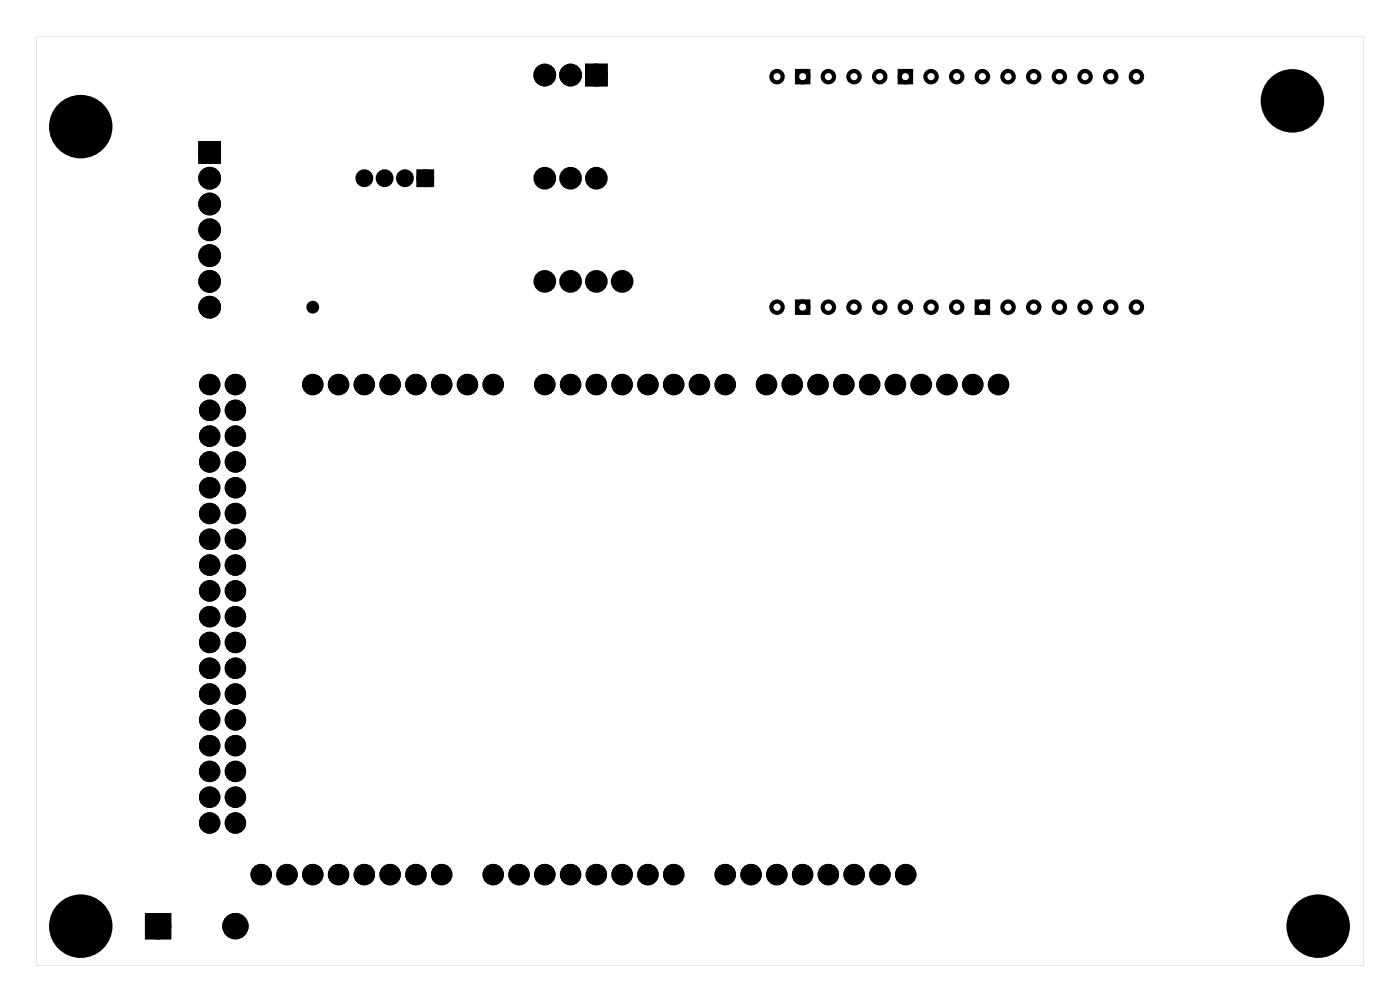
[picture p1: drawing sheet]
<svg xmlns="http://www.w3.org/2000/svg" width="138mm" height="99mm" viewBox="0 0 138 99" stroke-linecap="round" stroke-linejoin="round" font-family="sans-serif">
<g fill="#000">
<path d="M19.9 14.3h1.5v1.4h-1.5zM41.3 17h1.2v1.1h-1.2zM58 6.7h1.5v1.4h-1.5zM14.7 90.3h1.8v1.8h-1.8z"/>
<path d="M3.6 3.6h130.8v91.5h-130.8zM3.6 3.6v91.5h130.8v-91.5z"/>
</g>
<g fill="#000">
<circle cx="8" cy="12.5" r="3"/>
<circle cx="20.7" cy="17.6" r=".74"/>
<circle cx="20.7" cy="15" r=".74"/>
<circle cx="35.9" cy="17.6" r=".58"/>
<circle cx="37.9" cy="17.6" r=".58"/>
<circle cx="39.9" cy="17.6" r=".58"/>
<circle cx="41.9" cy="17.6" r=".58"/>
<circle cx="53.7" cy="17.6" r=".74"/>
<circle cx="53.7" cy="7.4" r=".74"/>
<circle cx="56.2" cy="17.6" r=".74"/>
<circle cx="56.2" cy="7.4" r=".74"/>
<circle cx="58.8" cy="17.6" r=".74"/>
<circle cx="58.8" cy="7.4" r=".74"/>
<circle cx="127.3" cy="9.9" r="3"/>
<circle cx="20.7" cy="37.9" r=".71"/>
<circle cx="20.7" cy="27.7" r=".74"/>
<circle cx="20.7" cy="20.1" r=".74"/>
<circle cx="20.7" cy="22.6" r=".74"/>
<circle cx="20.7" cy="25.2" r=".74"/>
<circle cx="20.7" cy="30.3" r=".74"/>
<circle cx="23.2" cy="37.9" r=".71"/>
<circle cx="30.8" cy="37.9" r=".71"/>
<circle cx="30.8" cy="30.3" r=".35"/>
<circle cx="33.4" cy="37.9" r=".71"/>
<circle cx="35.9" cy="37.9" r=".71"/>
<circle cx="38.4" cy="37.9" r=".71"/>
<circle cx="41" cy="37.9" r=".71"/>
<circle cx="43.5" cy="37.9" r=".71"/>
<circle cx="46.1" cy="37.9" r=".71"/>
<circle cx="48.6" cy="37.9" r=".71"/>
<circle cx="53.7" cy="37.9" r=".71"/>
<circle cx="53.7" cy="27.7" r=".74"/>
<circle cx="56.2" cy="37.9" r=".71"/>
<circle cx="56.2" cy="27.7" r=".74"/>
<circle cx="58.8" cy="27.7" r=".74"/>
<circle cx="58.8" cy="37.9" r=".71"/>
<circle cx="61.3" cy="37.9" r=".71"/>
<circle cx="61.3" cy="27.7" r=".74"/>
<circle cx="63.8" cy="37.9" r=".71"/>
<circle cx="66.4" cy="37.9" r=".71"/>
<circle cx="68.9" cy="37.9" r=".71"/>
<circle cx="71.5" cy="37.9" r=".71"/>
<circle cx="75.5" cy="37.9" r=".71"/>
<circle cx="78.1" cy="37.9" r=".71"/>
<circle cx="80.6" cy="37.9" r=".71"/>
<circle cx="83.1" cy="37.9" r=".71"/>
<circle cx="85.7" cy="37.9" r=".71"/>
<circle cx="88.2" cy="37.9" r=".71"/>
<circle cx="90.8" cy="37.9" r=".71"/>
<circle cx="93.3" cy="37.9" r=".71"/>
<circle cx="95.8" cy="37.9" r=".71"/>
<circle cx="98.4" cy="37.9" r=".71"/>
<circle cx="20.7" cy="50.6" r=".71"/>
<circle cx="20.7" cy="48" r=".71"/>
<circle cx="20.7" cy="43" r=".71"/>
<circle cx="20.7" cy="45.5" r=".71"/>
<circle cx="20.7" cy="40.4" r=".71"/>
<circle cx="20.7" cy="55.7" r=".71"/>
<circle cx="20.7" cy="58.2" r=".71"/>
<circle cx="20.7" cy="53.1" r=".71"/>
<circle cx="23.2" cy="50.6" r=".71"/>
<circle cx="23.2" cy="48" r=".71"/>
<circle cx="23.2" cy="43" r=".71"/>
<circle cx="23.2" cy="40.4" r=".71"/>
<circle cx="23.2" cy="45.5" r=".71"/>
<circle cx="23.2" cy="55.7" r=".71"/>
<circle cx="23.2" cy="58.2" r=".71"/>
<circle cx="23.2" cy="53.1" r=".71"/>
<circle cx="20.7" cy="70.9" r=".71"/>
<circle cx="20.7" cy="76" r=".71"/>
<circle cx="20.7" cy="63.3" r=".71"/>
<circle cx="20.7" cy="60.7" r=".71"/>
<circle cx="20.7" cy="73.4" r=".71"/>
<circle cx="20.7" cy="68.4" r=".71"/>
<circle cx="20.7" cy="65.8" r=".71"/>
<circle cx="20.7" cy="78.5" r=".71"/>
<circle cx="23.2" cy="63.3" r=".71"/>
<circle cx="23.2" cy="60.7" r=".71"/>
<circle cx="23.2" cy="76" r=".71"/>
<circle cx="23.2" cy="70.9" r=".71"/>
<circle cx="23.2" cy="73.4" r=".71"/>
<circle cx="23.2" cy="68.4" r=".71"/>
<circle cx="23.2" cy="78.5" r=".71"/>
<circle cx="23.2" cy="65.8" r=".71"/>
<circle cx="8" cy="91.2" r="3"/>
<circle cx="15.6" cy="91.2" r=".91"/>
<circle cx="20.7" cy="81.1" r=".71"/>
<circle cx="23.2" cy="81.1" r=".71"/>
<circle cx="23.2" cy="91.2" r=".91"/>
<circle cx="25.7" cy="86.1" r=".71"/>
<circle cx="28.3" cy="86.1" r=".71"/>
<circle cx="30.8" cy="86.1" r=".71"/>
<circle cx="33.4" cy="86.1" r=".71"/>
<circle cx="35.9" cy="86.1" r=".71"/>
<circle cx="38.4" cy="86.1" r=".71"/>
<circle cx="41" cy="86.1" r=".71"/>
<circle cx="43.5" cy="86.1" r=".71"/>
<circle cx="48.6" cy="86.1" r=".71"/>
<circle cx="51.1" cy="86.1" r=".71"/>
<circle cx="53.7" cy="86.1" r=".71"/>
<circle cx="56.2" cy="86.1" r=".71"/>
<circle cx="58.8" cy="86.1" r=".71"/>
<circle cx="61.3" cy="86.1" r=".71"/>
<circle cx="63.8" cy="86.1" r=".71"/>
<circle cx="66.4" cy="86.1" r=".71"/>
<circle cx="71.5" cy="86.1" r=".71"/>
<circle cx="74" cy="86.1" r=".71"/>
<circle cx="76.5" cy="86.1" r=".71"/>
<circle cx="79.1" cy="86.1" r=".71"/>
<circle cx="81.6" cy="86.1" r=".71"/>
<circle cx="84.2" cy="86.1" r=".71"/>
<circle cx="86.7" cy="86.1" r=".71"/>
<circle cx="89.2" cy="86.1" r=".71"/>
<circle cx="129.9" cy="91.2" r="3"/>
</g>
<g fill="none" stroke="#000" stroke-width=".6">
<path d="M41.3 17h1.2v1.1h-1.2z"/>
<circle cx="35.9" cy="17.6" r=".58"/>
<circle cx="37.9" cy="17.6" r=".58"/>
<circle cx="39.9" cy="17.6" r=".58"/>
<circle cx="41.9" cy="17.6" r=".58"/>
</g>
<g fill="none" stroke="#000" stroke-width=".41">
<path d="M78.5 7h1.1v1.1h-1.1zM88.6 7h1.2v1.1h-1.2zM78.5 29.7h1.1v1.1h-1.1zM96.2 29.7h1.1v1.1h-1.1z"/>
<circle cx="76.6" cy="7.5" r=".56"/>
<circle cx="79.1" cy="7.5" r=".56"/>
<circle cx="81.6" cy="7.5" r=".56"/>
<circle cx="84.1" cy="7.5" r=".56"/>
<circle cx="86.7" cy="7.5" r=".56"/>
<circle cx="89.2" cy="7.5" r=".56"/>
<circle cx="91.7" cy="7.5" r=".56"/>
<circle cx="94.3" cy="7.5" r=".56"/>
<circle cx="96.8" cy="7.5" r=".56"/>
<circle cx="99.3" cy="7.5" r=".56"/>
<circle cx="101.8" cy="7.5" r=".56"/>
<circle cx="104.4" cy="7.5" r=".56"/>
<circle cx="106.9" cy="7.5" r=".56"/>
<circle cx="109.4" cy="7.5" r=".56"/>
<circle cx="112" cy="7.5" r=".56"/>
<circle cx="76.6" cy="30.3" r=".56"/>
<circle cx="79.1" cy="30.3" r=".56"/>
<circle cx="81.6" cy="30.3" r=".56"/>
<circle cx="84.1" cy="30.3" r=".56"/>
<circle cx="86.7" cy="30.3" r=".56"/>
<circle cx="89.2" cy="30.3" r=".56"/>
<circle cx="91.7" cy="30.3" r=".56"/>
<circle cx="94.3" cy="30.3" r=".56"/>
<circle cx="96.8" cy="30.3" r=".56"/>
<circle cx="99.3" cy="30.3" r=".56"/>
<circle cx="101.8" cy="30.3" r=".56"/>
<circle cx="104.4" cy="30.3" r=".56"/>
<circle cx="106.9" cy="30.3" r=".56"/>
<circle cx="109.4" cy="30.3" r=".56"/>
<circle cx="112" cy="30.3" r=".56"/>
</g>
<g fill="none" stroke="#000" stroke-width=".76" stroke-linecap="butt">
<path d="M19.9 14.3h1.5v1.4h-1.5zM58 6.7h1.5v1.4h-1.5zM14.7 90.3h1.8v1.8h-1.8z"/>
<circle cx="20.7" cy="15" r=".74"/>
<circle cx="20.7" cy="17.6" r=".74"/>
<circle cx="53.7" cy="7.4" r=".74"/>
<circle cx="53.7" cy="17.6" r=".74"/>
<circle cx="56.2" cy="7.4" r=".74"/>
<circle cx="56.2" cy="17.6" r=".74"/>
<circle cx="58.8" cy="7.4" r=".74"/>
<circle cx="58.8" cy="17.6" r=".74"/>
<circle cx="20.7" cy="27.7" r=".74"/>
<circle cx="20.7" cy="30.3" r=".74"/>
<circle cx="20.7" cy="25.2" r=".74"/>
<circle cx="20.7" cy="20.1" r=".74"/>
<circle cx="20.7" cy="22.6" r=".74"/>
<circle cx="53.7" cy="27.7" r=".74"/>
<circle cx="56.2" cy="27.7" r=".74"/>
<circle cx="58.8" cy="27.7" r=".74"/>
<circle cx="61.3" cy="27.7" r=".74"/>
<circle cx="15.6" cy="91.2" r=".91"/>
<circle cx="23.2" cy="91.2" r=".91"/>
</g>
<g fill="none" stroke="#000" stroke-width=".69" stroke-linecap="butt">
<circle cx="20.7" cy="37.9" r=".71"/>
<circle cx="23.2" cy="37.9" r=".71"/>
<circle cx="30.8" cy="37.9" r=".71"/>
<circle cx="33.4" cy="37.9" r=".71"/>
<circle cx="35.9" cy="37.9" r=".71"/>
<circle cx="38.4" cy="37.9" r=".71"/>
<circle cx="41" cy="37.9" r=".71"/>
<circle cx="43.5" cy="37.9" r=".71"/>
<circle cx="46.1" cy="37.9" r=".71"/>
<circle cx="48.6" cy="37.9" r=".71"/>
<circle cx="53.7" cy="37.9" r=".71"/>
<circle cx="56.2" cy="37.9" r=".71"/>
<circle cx="58.8" cy="37.9" r=".71"/>
<circle cx="61.3" cy="37.9" r=".71"/>
<circle cx="63.8" cy="37.9" r=".71"/>
<circle cx="66.4" cy="37.9" r=".71"/>
<circle cx="68.9" cy="37.9" r=".71"/>
<circle cx="71.5" cy="37.9" r=".71"/>
<circle cx="75.5" cy="37.9" r=".71"/>
<circle cx="78.1" cy="37.9" r=".71"/>
<circle cx="80.6" cy="37.9" r=".71"/>
<circle cx="83.1" cy="37.9" r=".71"/>
<circle cx="85.7" cy="37.9" r=".71"/>
<circle cx="88.2" cy="37.9" r=".71"/>
<circle cx="90.8" cy="37.9" r=".71"/>
<circle cx="93.3" cy="37.9" r=".71"/>
<circle cx="95.8" cy="37.9" r=".71"/>
<circle cx="98.4" cy="37.9" r=".71"/>
<circle cx="20.7" cy="58.2" r=".71"/>
<circle cx="20.7" cy="40.4" r=".71"/>
<circle cx="20.7" cy="55.7" r=".71"/>
<circle cx="20.7" cy="45.5" r=".71"/>
<circle cx="20.7" cy="43" r=".71"/>
<circle cx="20.7" cy="50.6" r=".71"/>
<circle cx="20.7" cy="48" r=".71"/>
<circle cx="20.7" cy="53.1" r=".71"/>
<circle cx="23.2" cy="58.2" r=".71"/>
<circle cx="23.2" cy="40.4" r=".71"/>
<circle cx="23.2" cy="45.5" r=".71"/>
<circle cx="23.2" cy="43" r=".71"/>
<circle cx="23.2" cy="48" r=".71"/>
<circle cx="23.2" cy="55.7" r=".71"/>
<circle cx="23.2" cy="50.6" r=".71"/>
<circle cx="23.2" cy="53.1" r=".71"/>
<circle cx="20.7" cy="60.7" r=".71"/>
<circle cx="20.7" cy="73.4" r=".71"/>
<circle cx="20.7" cy="70.9" r=".71"/>
<circle cx="20.7" cy="78.5" r=".71"/>
<circle cx="20.7" cy="76" r=".71"/>
<circle cx="20.7" cy="63.3" r=".71"/>
<circle cx="20.7" cy="68.4" r=".71"/>
<circle cx="20.7" cy="65.8" r=".71"/>
<circle cx="23.2" cy="70.9" r=".71"/>
<circle cx="23.2" cy="65.8" r=".71"/>
<circle cx="23.2" cy="73.4" r=".71"/>
<circle cx="23.2" cy="78.5" r=".71"/>
<circle cx="23.2" cy="63.3" r=".71"/>
<circle cx="23.2" cy="76" r=".71"/>
<circle cx="23.2" cy="60.7" r=".71"/>
<circle cx="23.2" cy="68.4" r=".71"/>
<circle cx="20.7" cy="81.1" r=".71"/>
<circle cx="23.2" cy="81.1" r=".71"/>
<circle cx="25.7" cy="86.1" r=".71"/>
<circle cx="28.3" cy="86.1" r=".71"/>
<circle cx="30.8" cy="86.1" r=".71"/>
<circle cx="33.4" cy="86.1" r=".71"/>
<circle cx="35.9" cy="86.1" r=".71"/>
<circle cx="38.4" cy="86.1" r=".71"/>
<circle cx="41" cy="86.1" r=".71"/>
<circle cx="43.5" cy="86.1" r=".71"/>
<circle cx="48.6" cy="86.1" r=".71"/>
<circle cx="51.1" cy="86.1" r=".71"/>
<circle cx="53.7" cy="86.1" r=".71"/>
<circle cx="56.2" cy="86.1" r=".71"/>
<circle cx="58.8" cy="86.1" r=".71"/>
<circle cx="61.3" cy="86.1" r=".71"/>
<circle cx="63.8" cy="86.1" r=".71"/>
<circle cx="66.4" cy="86.1" r=".71"/>
<circle cx="71.5" cy="86.1" r=".71"/>
<circle cx="74" cy="86.1" r=".71"/>
<circle cx="76.5" cy="86.1" r=".71"/>
<circle cx="79.1" cy="86.1" r=".71"/>
<circle cx="81.6" cy="86.1" r=".71"/>
<circle cx="84.2" cy="86.1" r=".71"/>
<circle cx="86.7" cy="86.1" r=".71"/>
<circle cx="89.2" cy="86.1" r=".71"/>
</g>
<circle cx="30.8" cy="30.3" r=".35" fill="none" stroke="#000" stroke-width=".55"/>
<g fill="none" stroke="#000" stroke-width=".25">
<circle cx="8" cy="12.5" r="3"/>
<circle cx="127.3" cy="9.9" r="3"/>
<circle cx="8" cy="91.2" r="3"/>
<circle cx="129.9" cy="91.2" r="3"/>
</g>
</svg>
